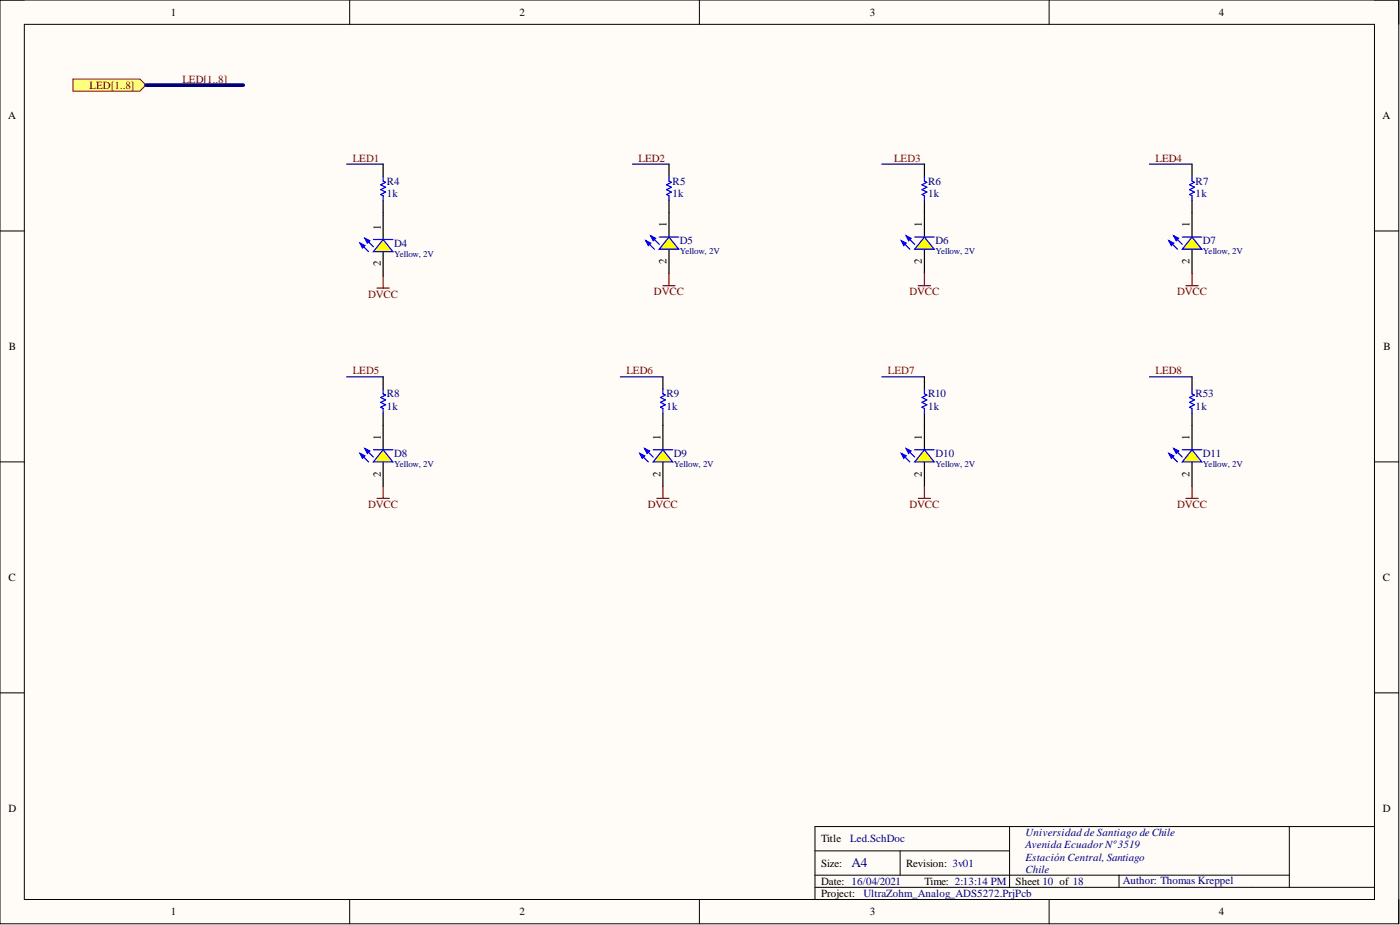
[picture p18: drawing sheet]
<svg xmlns="http://www.w3.org/2000/svg" width="292mm" height="193mm" viewBox="0 0 292 193" stroke-linecap="round" stroke-linejoin="round" font-family="sans-serif">
<defs><g id="words">
<text font-size="2.8" fill="#000080" x="177.6" y="181">A4</text>
<g font-size="2.3">
<text x="35.6" y="3.3">1</text>
<text x="108.4" y="3.3">2</text>
<text x="181.5" y="3.3">3</text>
<text x="254.3" y="3.3">4</text>
<text x="1.7" y="24.9">A</text>
<text x="288.5" y="24.9">A</text>
<text x="79.4" y="47.9" transform="rotate(-90 79.4 47.9)">1</text>
<text x="139.1" y="47.4" transform="rotate(-90 139.1 47.4)">1</text>
<text x="192.4" y="47.4" transform="rotate(-90 192.4 47.4)">1</text>
<text x="248.2" y="47.4" transform="rotate(-90 248.2 47.4)">1</text>
<text x="79.4" y="55.5" transform="rotate(-90 79.4 55.5)">2</text>
<text x="139.1" y="55" transform="rotate(-90 139.1 55)">2</text>
<text x="192.4" y="55" transform="rotate(-90 192.4 55)">2</text>
<text x="248.2" y="55" transform="rotate(-90 248.2 55)">2</text>
<text x="1.9" y="73">B</text>
<text x="288.6" y="73">B</text>
<text x="79.4" y="91.8" transform="rotate(-90 79.4 91.8)">1</text>
<text x="137.8" y="91.8" transform="rotate(-90 137.8 91.8)">1</text>
<text x="192.4" y="91.8" transform="rotate(-90 192.4 91.8)">1</text>
<text x="248.2" y="91.8" transform="rotate(-90 248.2 91.8)">1</text>
<text x="79.4" y="99.4" transform="rotate(-90 79.4 99.4)">2</text>
<text x="137.8" y="99.4" transform="rotate(-90 137.8 99.4)">2</text>
<text x="192.4" y="99.4" transform="rotate(-90 192.4 99.4)">2</text>
<text x="248.2" y="99.4" transform="rotate(-90 248.2 99.4)">2</text>
<text x="1.8" y="121.2">C</text>
<text x="288.5" y="121.2">C</text>
<text x="1.8" y="169.4">D</text>
<text x="288.5" y="169.4">D</text>
<text x="171.3" y="175.7">Title</text>
<text x="171.3" y="180.8">Size:</text>
<text x="171.3" y="184.6">Date: 16/04/2021</text>
<text x="189.1" y="180.8">Revision: 3v01</text>
<text x="192.9" y="184.6">Time: 2:13:14 PM</text>
<text x="211.9" y="184.6">Sheet 10 of 18</text>
<text x="35.6" y="190.9">1</text>
<text x="108.4" y="190.9">2</text>
<text x="171.3" y="187.1">Project:</text>
<text x="181.5" y="190.9">3</text>
<text x="254.3" y="190.9">4</text>
</g>
<g font-size="2.3" fill="#800000">
<text x="38.1" y="17.2">LED[1..8]</text>
<text x="18.7" y="18.5">LED[1..8]</text>
<text x="73.6" y="33.7">LED1</text>
<text x="133.2" y="33.7">LED2</text>
<text x="186.5" y="33.7">LED3</text>
<text x="241.1" y="33.7">LED4</text>
<text x="76.8" y="62.1">DVCC</text>
<text x="136.4" y="61.6">DVCC</text>
<text x="189.7" y="61.6">DVCC</text>
<text x="245.6" y="61.6">DVCC</text>
<text x="73.6" y="78.1">LED5</text>
<text x="130.7" y="78.1">LED6</text>
<text x="185.3" y="78.1">LED7</text>
<text x="241.1" y="78.1">LED8</text>
<text x="76.8" y="106">DVCC</text>
<text x="135.2" y="106">DVCC</text>
<text x="189.7" y="106">DVCC</text>
<text x="245.6" y="106">DVCC</text>
</g>
<g font-size="2.3" fill="#000080">
<text x="80.7" y="38.5">R4</text>
<text x="80.7" y="41.1">1k</text>
<text x="140.3" y="38.5">R5</text>
<text x="140.3" y="41.1">1k</text>
<text x="193.6" y="38.5">R6</text>
<text x="193.6" y="41.1">1k</text>
<text x="249.5" y="38.5">R7</text>
<text x="249.5" y="41.1">1k</text>
<text x="82.2" y="51.5">D4</text>
<text x="141.9" y="51">D5</text>
<text x="195.2" y="51">D6</text>
<text x="251" y="51">D7</text>
<text x="80.7" y="82.9">R8</text>
<text x="139.1" y="82.9">R9</text>
<text x="193.6" y="82.9">R10</text>
<text x="249.5" y="82.9">R53</text>
<text x="80.7" y="85.5">1k</text>
<text x="139.1" y="85.5">1k</text>
<text x="193.6" y="85.5">1k</text>
<text x="249.5" y="85.5">1k</text>
<text x="82.2" y="95.3">D8</text>
<text x="140.6" y="95.3">D9</text>
<text x="195.2" y="95.3">D10</text>
<text x="251" y="95.3">D11</text>
<text x="177.4" y="175.7">Led.SchDoc</text>
<text x="213.9" y="177">Avenida Ecuador Nº3519</text>
<text x="213.9" y="179.5">Estación Central, Santiago</text>
<text x="213.9" y="174.5">Universidad de Santiago de Chile</text>
<text x="213.9" y="182.1">Chile</text>
<text x="234.2" y="184.4">Author: Thomas Kreppel</text>
<text x="180.2" y="187.1">UltraZohm_Analog_ADS5272.PrjPcb</text>
</g>
<g font-size="1.9" fill="#000080">
<text x="82.2" y="53.6">Yellow, 2V</text>
<text x="141.9" y="53.1">Yellow, 2V</text>
<text x="195.2" y="53.1">Yellow, 2V</text>
<text x="251" y="53.1">Yellow, 2V</text>
<text x="82.2" y="97.5">Yellow, 2V</text>
<text x="140.6" y="97.5">Yellow, 2V</text>
<text x="195.2" y="97.5">Yellow, 2V</text>
<text x="251" y="97.5">Yellow, 2V</text>
</g>
</g></defs>
<path d="M0 0h291.8v192.7h-291.8z" fill-rule="evenodd" fill="#fffcf8"/>
<path d="M0 0h291.8v192.7h-291.8z" fill="none" stroke="#000" stroke-width=".21"/>
<path d="M5.1 5.1h281.7v182.5h-281.7z" fill-rule="evenodd" fill="#fffcf8"/>
<g fill="none" stroke="#000" stroke-width=".21">
<path d="M0 0h5.1M5.1 5.1h281.7v182.5h-281.7zM73 0v5.1M145.9 0v5.1M218.9 0v5.1M286.8 0h5v5.1M0 48.2h5.1M286.8 48.2h5M0 96.4h5.1M286.8 96.4h5M0 144.5h5.1M286.8 144.5h5"/>
<path d="M170 177.5h40.6M187.8 177.5v5.1M210.6 172.4v12.7M269 172.4v12.7M286.8 172.4h-116.8v15.2M73 187.6v5.1M145.9 187.6v5.1M170 185.1h116.8M170 182.6h99M218.9 187.6v5.1M233.5 182.6v2.5M291.8 187.6v5.1"/>
</g>
<path d="M15.2 16.5h14l1.3 1.3-1.3 1.2h-14z" fill-rule="evenodd" fill="#ffff80"/>
<path d="M15.2 16.5h14l1.3 1.3-1.3 1.2h-14z" fill="none" stroke="#800000" stroke-width=".21"/>
<path d="M30.5 17.8h20.3" fill="none" stroke="#000080" stroke-width=".76"/>
<path d="M72.3 34.2h7.6M132 34.2h7.6M184 34.2h8.9M239.8 34.2h8.9M79.9 44.4v.5M72.3 78.6h7.6M129.4 78.6h8.9M184 78.6h8.9M239.8 78.6h8.9" fill="none" stroke="#000080" stroke-width=".25"/>
<g fill="none" stroke="#000" stroke-width=".25">
<path d="M79.9 34.2v2.6M139.6 34.2v2.6M192.9 34.2v2.6M248.7 34.2v2.6M79.9 41.8v2.6M79.9 44.9v5.1M79.9 52.5v5.1M139.6 41.8v2.6M192.9 41.8v2.6M248.7 41.8v2.6M79.9 78.6v2.5M138.3 78.6v2.5"/>
<path d="M192.9 78.6v2.5M248.7 78.6v2.5M79.9 86.2v2.6M138.3 86.2v2.6M192.9 86.2v2.6M248.7 86.2v2.6"/>
</g>
<path d="M79.9 36.8v1l.5 .2-1 .5 1 .6-1 .5 1 .5-1 .5 .5 .2v1M139.6 36.8v1l.5 .2-1 .5 1 .6-1 .5 1 .5-1 .5 .5 .2v1M192.9 36.8v1l.5 .2-1 .5 1 .6-1 .5 1 .5-1 .5 .5 .2v1M248.7 36.8v1l.5 .2-1 .5 1 .6-1 .5 1 .5-1 .5 .5 .2v1M79.9 81.1v1.1l.5 .2-1 .5 1 .5-1 .5 1 .5-1 .6 .5 .2v1M138.3 81.1v1.1l.5 .2-1 .5 1 .5-1 .5 1 .5-1 .6 .5 .2v1M192.9 81.1v1.1l.5 .2-1 .5 1 .5-1 .5 1 .5-1 .6 .5 .2v1M248.7 81.1v1.1l.5 .2-1 .5 1 .5-1 .5 1 .5-1 .6 .5 .2v1" fill="none" stroke="#00f" stroke-width=".25"/>
<path d="M79.9 50l2.1 2.5h-4.1z" fill="#ff0"/>
<path d="M75.1 50.7l1.8 1.8M76.1 49.7l1.8 1.8M77.9 50h4.1M79.9 50l2.1 2.5h-4.1z" fill="none" stroke="#00f" stroke-width=".25"/>
<path d="M75.1 50.7l1 .5-.5 .5z" fill="#00f"/>
<path d="M75.1 50.7l1 .5-.5 .5z" fill="none" stroke="#00f" stroke-width=".25"/>
<path d="M76.1 49.7l1 .5-.5 .5z" fill="#00f"/>
<path d="M76.1 49.7l1 .5-.5 .5z" fill="none" stroke="#00f" stroke-width=".25"/>
<path d="M139.6 44.4v5.1M139.6 52v5.1" fill="none" stroke="#000" stroke-width=".25"/>
<path d="M139.6 49.5l2 2.5h-4.1z" fill="#ff0"/>
<path d="M134.8 50.2l1.7 1.8M135.8 49.2l1.7 1.8M137.5 49.5h4.1M139.6 49.5l2 2.5h-4.1z" fill="none" stroke="#00f" stroke-width=".25"/>
<path d="M134.8 50.2l1 .5-.5 .5z" fill="#00f"/>
<path d="M134.8 50.2l1 .5-.5 .5z" fill="none" stroke="#00f" stroke-width=".25"/>
<path d="M135.8 49.2l1 .5-.5 .5z" fill="#00f"/>
<path d="M135.8 49.2l1 .5-.5 .5z" fill="none" stroke="#00f" stroke-width=".25"/>
<path d="M192.9 44.4v5.1M192.9 52v5.1" fill="none" stroke="#000" stroke-width=".25"/>
<path d="M192.9 49.5l2 2.5h-4.1z" fill="#ff0"/>
<path d="M188.1 50.2l1.7 1.8M189.1 49.2l1.7 1.8M190.8 49.5h4.1M192.9 49.5l2 2.5h-4.1z" fill="none" stroke="#00f" stroke-width=".25"/>
<path d="M188.1 50.2l1 .5-.5 .5z" fill="#00f"/>
<path d="M188.1 50.2l1 .5-.5 .5z" fill="none" stroke="#00f" stroke-width=".25"/>
<path d="M189.1 49.2l1 .5-.5 .5z" fill="#00f"/>
<path d="M189.1 49.2l1 .5-.5 .5z" fill="none" stroke="#00f" stroke-width=".25"/>
<path d="M248.7 44.4v5.1M248.7 52v5.1" fill="none" stroke="#000" stroke-width=".25"/>
<path d="M248.7 49.5l2 2.5h-4z" fill="#ff0"/>
<path d="M243.9 50.2l1.8 1.8M244.9 49.2l1.8 1.8M246.7 49.5h4M248.7 49.5l2 2.5h-4z" fill="none" stroke="#00f" stroke-width=".25"/>
<path d="M243.9 50.2l1 .5-.5 .5z" fill="#00f"/>
<path d="M243.9 50.2l1 .5-.5 .5z" fill="none" stroke="#00f" stroke-width=".25"/>
<path d="M244.9 49.2l1 .5-.5 .5z" fill="#00f"/>
<path d="M244.9 49.2l1 .5-.5 .5z" fill="none" stroke="#00f" stroke-width=".25"/>
<path d="M79.9 88.8v5M79.9 96.4v5" fill="none" stroke="#000" stroke-width=".25"/>
<path d="M79.9 93.8l2.1 2.6h-4.1z" fill="#ff0"/>
<path d="M75.1 94.6l1.8 1.8M76.1 93.6l1.8 1.7M77.9 93.8h4.1M79.9 93.8l2.1 2.6h-4.1z" fill="none" stroke="#00f" stroke-width=".25"/>
<path d="M75.1 94.6l1 .5-.5 .5z" fill="#00f"/>
<path d="M75.1 94.6l1 .5-.5 .5z" fill="none" stroke="#00f" stroke-width=".25"/>
<path d="M76.1 93.6l1 .5-.5 .5z" fill="#00f"/>
<path d="M76.1 93.6l1 .5-.5 .5z" fill="none" stroke="#00f" stroke-width=".25"/>
<path d="M138.3 88.8v5M138.3 96.4v5" fill="none" stroke="#000" stroke-width=".25"/>
<path d="M138.3 93.8l2 2.6h-4z" fill="#ff0"/>
<path d="M133.5 94.6l1.8 1.8M134.5 93.6l1.8 1.7M136.3 93.8h4M138.3 93.8l2 2.6h-4z" fill="none" stroke="#00f" stroke-width=".25"/>
<path d="M133.5 94.6l1 .5-.5 .5z" fill="#00f"/>
<path d="M133.5 94.6l1 .5-.5 .5z" fill="none" stroke="#00f" stroke-width=".25"/>
<path d="M134.5 93.6l1 .5-.5 .5z" fill="#00f"/>
<path d="M134.5 93.6l1 .5-.5 .5z" fill="none" stroke="#00f" stroke-width=".25"/>
<path d="M192.9 88.8v5M192.9 96.4v5" fill="none" stroke="#000" stroke-width=".25"/>
<path d="M192.9 93.8l2 2.6h-4.1z" fill="#ff0"/>
<path d="M188.1 94.6l1.7 1.8M189.1 93.6l1.7 1.7M190.8 93.8h4.1M192.9 93.8l2 2.6h-4.1z" fill="none" stroke="#00f" stroke-width=".25"/>
<path d="M188.1 94.6l1 .5-.5 .5z" fill="#00f"/>
<path d="M188.1 94.6l1 .5-.5 .5z" fill="none" stroke="#00f" stroke-width=".25"/>
<path d="M189.1 93.6l1 .5-.5 .5z" fill="#00f"/>
<path d="M189.1 93.6l1 .5-.5 .5z" fill="none" stroke="#00f" stroke-width=".25"/>
<path d="M248.7 88.8v5M248.7 96.4v5" fill="none" stroke="#000" stroke-width=".25"/>
<path d="M248.7 93.8l2 2.6h-4z" fill="#ff0"/>
<path d="M243.9 94.6l1.8 1.8M244.9 93.6l1.8 1.7M246.7 93.8h4M248.7 93.8l2 2.6h-4z" fill="none" stroke="#00f" stroke-width=".25"/>
<path d="M243.9 94.6l1 .5-.5 .5z" fill="#00f"/>
<path d="M243.9 94.6l1 .5-.5 .5z" fill="none" stroke="#00f" stroke-width=".25"/>
<path d="M244.9 93.6l1 .5-.5 .5z" fill="#00f"/>
<path d="M244.9 93.6l1 .5-.5 .5z" fill="none" stroke="#00f" stroke-width=".25"/>
<g fill="none" stroke="#800000" stroke-width=".25">
<path d="M79.9 57.6v2.5M138.3 59.6h2.5M139.6 57.1v2.5M191.6 59.6h2.5M192.9 57.1v2.5M247.4 59.6h2.6M248.7 57.1v2.5M78.7 60.1h2.5M78.7 104h2.5M79.9 101.4v2.6M137 104h2.6M138.3 101.4v2.6"/>
<path d="M191.6 104h2.5M192.9 101.4v2.6M247.4 104h2.6M248.7 101.4v2.6"/>
</g>
<use href="#words"/>
</svg>
